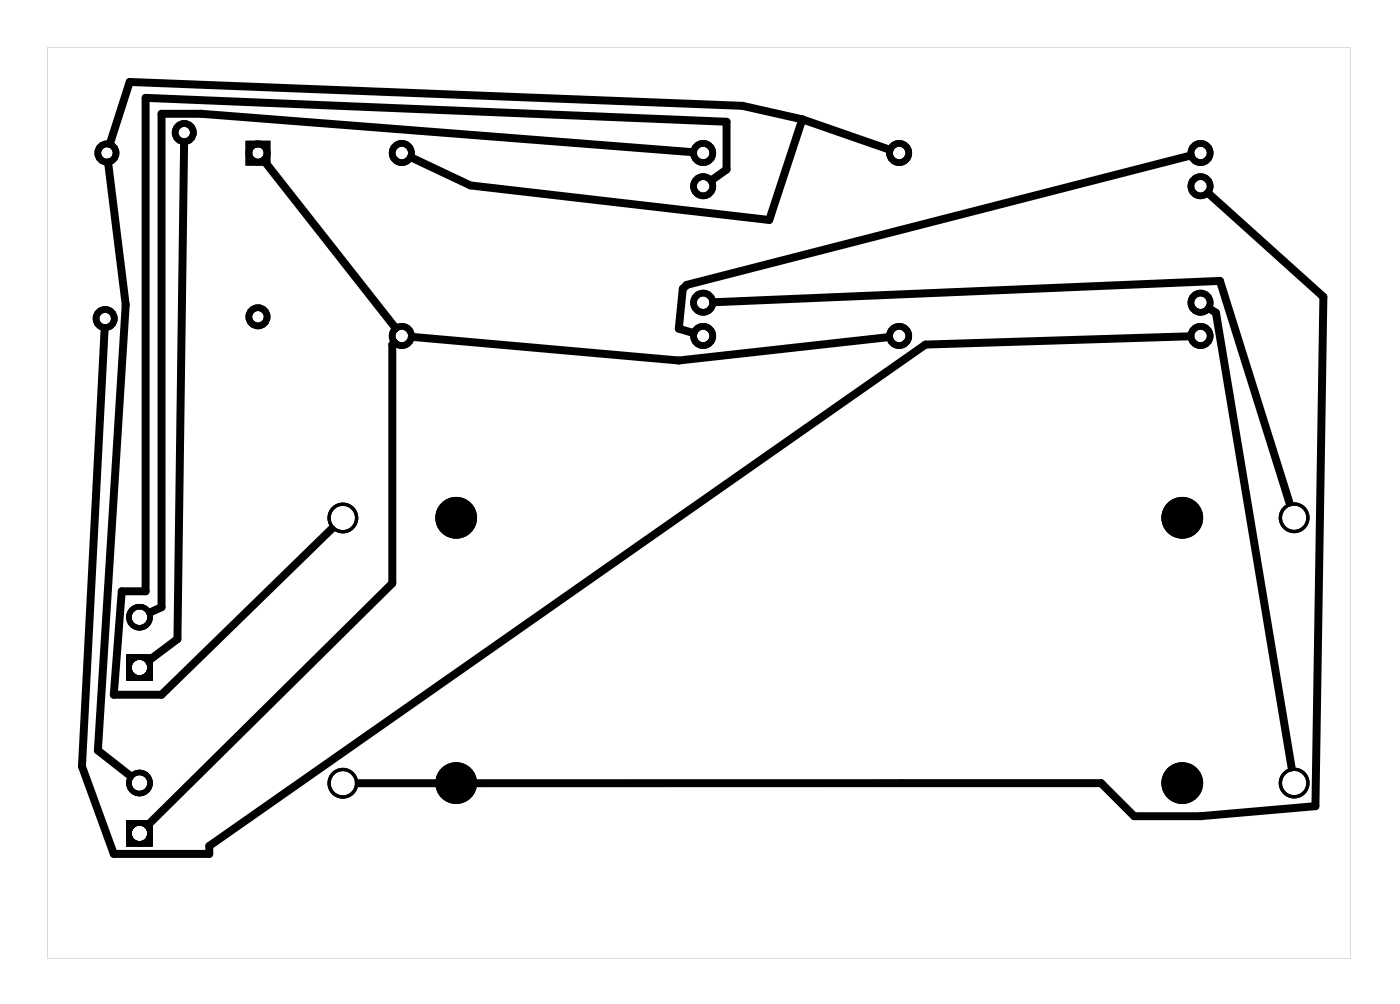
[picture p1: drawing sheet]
<svg xmlns="http://www.w3.org/2000/svg" width="107mm" height="77mm" viewBox="0 0 107 77" stroke-linecap="round" stroke-linejoin="round" font-family="sans-serif">
<g fill="#000">
<path d="M3.6 3.6h99.8v69.8h-99.8zM3.6 3.6v69.8h99.8v-69.8z"/>
<path d="M9.7 50.1v2.1h2v-2.1zM10.1 51.1a.6 .6 0 0 1 1.2 0 .6 .6 0 0 1-1.2 0z"/>
<path d="M9.7 50.1v2.1h2v-2.1zM10.1 51.1a.6 .6 0 0 1 1.2 0 .6 .6 0 0 1-1.2 0z"/>
<path d="M9.7 50.1v2.1h2v-2.1zM10.1 51.1a.6 .6 0 0 1 1.2 0 .6 .6 0 0 1-1.2 0z"/>
<path d="M9.7 62.8v2.1h2v-2.1zM10.1 63.8a.6 .6 0 0 1 1.2 0 .6 .6 0 0 1-1.2 0z"/>
<path d="M9.7 62.8v2.1h2v-2.1zM10.1 63.8a.6 .6 0 0 1 1.2 0 .6 .6 0 0 1-1.2 0z"/>
<path d="M9.7 62.8v2.1h2v-2.1zM10.1 63.8a.6 .6 0 0 1 1.2 0 .6 .6 0 0 1-1.2 0z"/>
</g>
<g fill="none" stroke="#000" stroke-width=".42">
<circle cx="10.7" cy="47.3" r=".81"/>
<circle cx="10.7" cy="60" r=".81"/>
<circle cx="10.7" cy="51.1" r=".81"/>
<circle cx="10.7" cy="63.8" r=".81"/>
</g>
<g fill="none" stroke="#000" stroke-width=".25">
<circle cx="26.3" cy="39.7" r="1.05"/>
<circle cx="99.1" cy="39.7" r="1.05"/>
<circle cx="26.3" cy="60" r="1.05"/>
<circle cx="99.1" cy="60" r="1.05"/>
</g>
<g fill="#000">
<circle cx="34.9" cy="39.7" r="1.6"/>
<circle cx="90.6" cy="39.7" r="1.6"/>
<circle cx="34.9" cy="60" r="1.6"/>
<circle cx="90.6" cy="60" r="1.6"/>
</g>
<g fill="none" stroke="#000" stroke-width=".51">
<path d="M19.1 11h1.4v1.4h-1.4z"/>
<circle cx="8.2" cy="11.7" r=".7"/>
<circle cx="14.1" cy="10.2" r=".7"/>
<circle cx="19.8" cy="11.7" r=".7"/>
<circle cx="30.8" cy="11.7" r=".74"/>
<circle cx="53.9" cy="11.7" r=".74"/>
<circle cx="53.9" cy="14.3" r=".74"/>
<circle cx="68.9" cy="11.7" r=".74"/>
<circle cx="92" cy="11.7" r=".74"/>
<circle cx="92" cy="14.3" r=".74"/>
<circle cx="8.1" cy="24.4" r=".7"/>
<circle cx="19.8" cy="24.3" r=".7"/>
<circle cx="30.8" cy="25.7" r=".74"/>
<circle cx="53.9" cy="23.2" r=".74"/>
<circle cx="53.9" cy="25.7" r=".74"/>
<circle cx="68.9" cy="25.7" r=".74"/>
<circle cx="92" cy="23.2" r=".74"/>
<circle cx="92" cy="25.7" r=".74"/>
</g>
<g fill="none" stroke="#000" stroke-width=".61">
<path d="M8.3 12.4l1.3 10.9-2.1 34.2 2.5 1.9M14.1 10.9l-.5 38-2.2 1.7M20.2 12.3l10.1 12.8M53.1 11.7l-37.7-3h-3v37.8l-.9 .4M54.5 13.8l1.2-.8v-3.7l-44.5-1.8v37.8h-1.9l-.6 7.9h3.7l13-12.7M61.5 9.1l-4.6-1-47-1.8-1.5 4.7M61.5 9.1l-2.6 7.8-22.9-2.7-4.5-2.2M61.5 9.1l6.7 2.4M91.2 11.9l-38.6 9.9-.3 .3-.3 3.1 1.1 .3M92.5 14.8l8.9 7.9-.6 39.1-8.9 .7h-5l-2.5-2.5h-56.9M8 25.1l-1.7 33.6 2.4 6.7h7.3v-.6l54.9-38.4 20.3-.6M30.2 26.2l-.1 .2v18.3l-18.8 18.5"/>
<path d="M31.5 25.8l20.5 1.8 16.1-1.8M54.6 23.2l38.9-1.7 5.3 17M92.6 23.6l.5 .4 5.8 34.8"/>
</g>
</svg>
